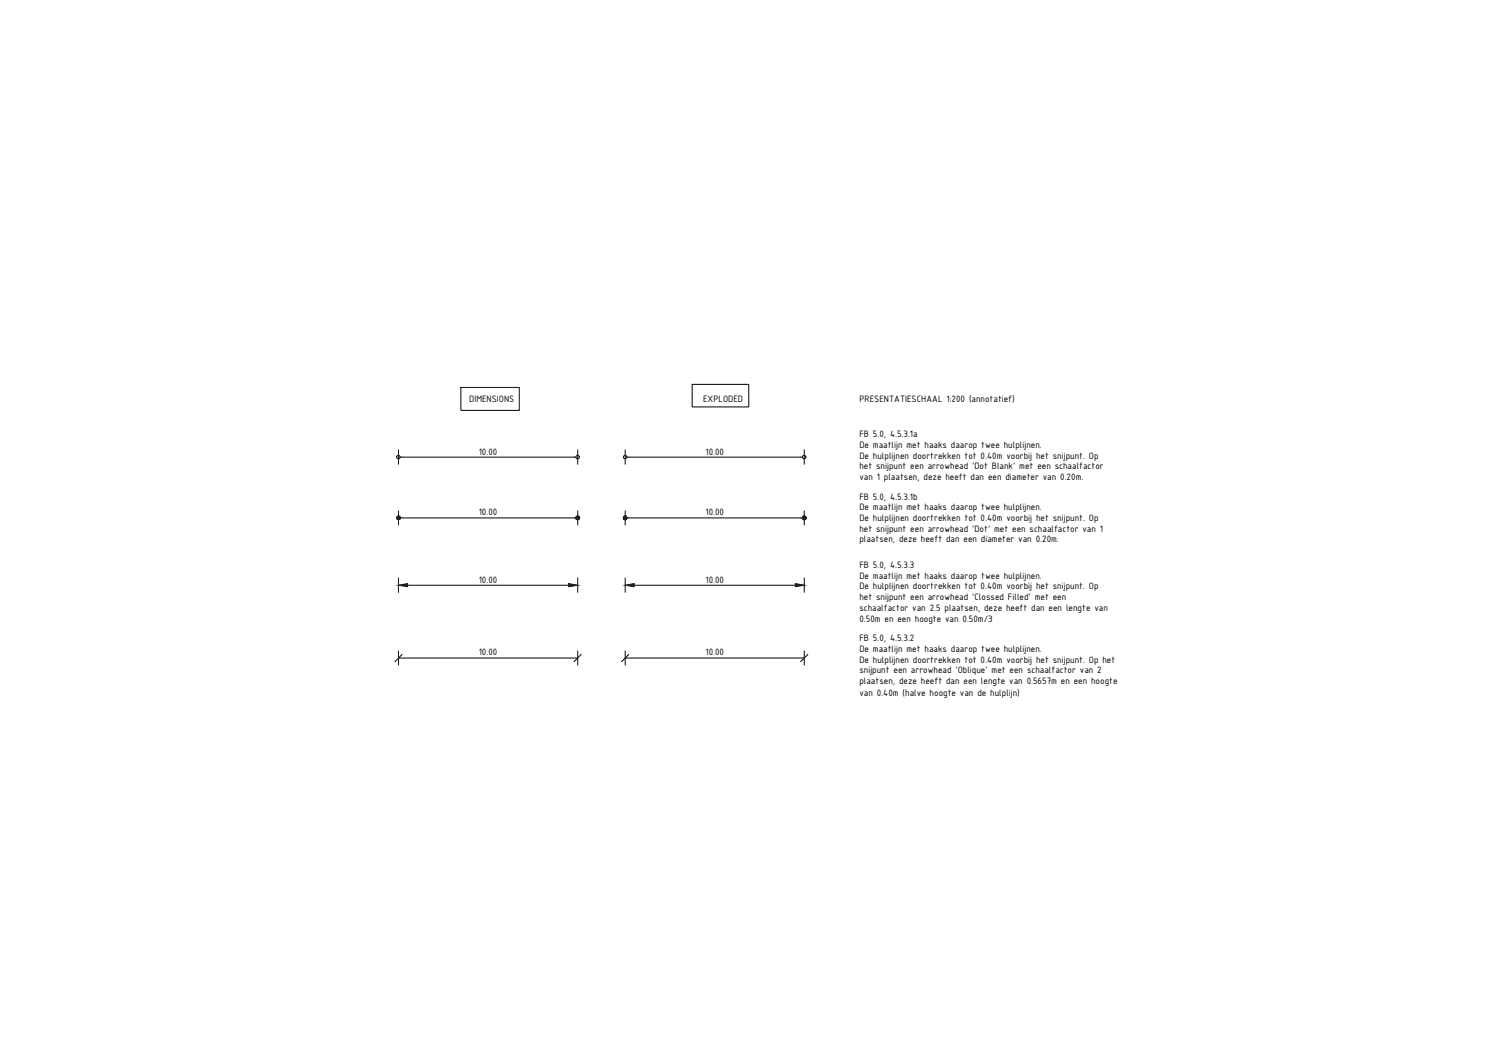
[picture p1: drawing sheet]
<svg xmlns="http://www.w3.org/2000/svg" width="420mm" height="297mm" viewBox="0 0 420 297" stroke-linecap="round" stroke-linejoin="round" font-family="sans-serif">
<defs><g id="words">
<g font-size="2.8">
<text x="131" y="112.1">DIMENSIONS</text>
<text x="196.3" y="112.1">EXPLODED</text>
<text x="239.9" y="112.3">PRESENTATIESCHAAL 1:200 (annotatief)</text>
<text x="239.9" y="122">FB 5.0, 4.5.3.1a</text>
<text x="239.9" y="125">De maatlijn met haaks daarop twee hulplijnen.</text>
<text x="133.6" y="126.9">10.00</text>
<text x="196.9" y="126.9">10.00</text>
<text x="239.9" y="128">De hulplijnen doortrekken tot 0.40m voorbij het snijpunt. Op</text>
<text x="239.9" y="131">het snijpunt een arrowhead 'Dot Blank' met een schaalfactor</text>
<text x="239.9" y="134">van 1 plaatsen, deze heeft dan een diameter van 0.20m.</text>
<text x="133.6" y="143.9">10.00</text>
<text x="196.9" y="143.9">10.00</text>
<text x="239.9" y="139.5">FB 5.0, 4.5.3.1b</text>
<text x="239.9" y="142.5">De maatlijn met haaks daarop twee hulplijnen.</text>
<text x="239.9" y="145.5">De hulplijnen doortrekken tot 0.40m voorbij het snijpunt. Op</text>
<text x="239.9" y="148.4">het snijpunt een arrowhead 'Dot' met een schaalfactor van 1</text>
<text x="239.9" y="151.4">plaatsen, deze heeft dan een diameter van 0.20m.</text>
<text x="239.9" y="158.6">FB 5.0, 4.5.3.3</text>
<text x="239.9" y="161.6">De maatlijn met haaks daarop twee hulplijnen.</text>
<text x="133.6" y="162.7">10.00</text>
<text x="196.9" y="162.7">10.00</text>
<text x="239.9" y="164.6">De hulplijnen doortrekken tot 0.40m voorbij het snijpunt. Op</text>
<text x="239.9" y="167.5">het snijpunt een arrowhead 'Clossed Filled' met een</text>
<text x="239.9" y="170.5">schaalfactor van 2.5 plaatsen, deze heeft dan een lengte van</text>
<text x="239.9" y="173.5">0.50m en een hoogte van 0.50m/3</text>
<text x="239.9" y="179">FB 5.0, 4.5.3.2</text>
<text x="133.6" y="183">10.00</text>
<text x="196.9" y="183">10.00</text>
<text x="239.9" y="182">De maatlijn met haaks daarop twee hulplijnen.</text>
<text x="239.9" y="185">De hulplijnen doortrekken tot 0.40m voorbij het snijpunt. Op het</text>
<text x="239.9" y="188">snijpunt een arrowhead 'Oblique' met een schaalfactor van 2</text>
<text x="239.9" y="191">plaatsen, deze heeft dan een lengte van 0.5657m en een hoogte</text>
<text x="239.9" y="194.2">van 0.40m (halve hoogte van de hulplijn)</text>
</g>
</g></defs>
<!-- layer: 0 -->
<g fill="none" stroke="#000" stroke-width=".28">
<path d="M128.7 108.2h16.3v6.4h-16.3zM193.2 107.3h15.8v6.3h-15.8zM111.2 125.6v4M111.8 127.6h49M161.3 125.6v4M174.5 125.6v4M175 127.6h49M224.5 125.6v4M111.2 142.6v4M111.8 144.6h49M161.3 142.6v4M174.5 142.6v4"/>
<path d="M175 144.6h49M224.5 142.6v4M111.2 161.4v4M113.8 163.4h44.9M161.3 161.4v4M174.5 161.4v4M177 163.4h45M224.5 161.4v4M111.2 183.7h50.1M111.2 181.7v4M112.3 182.7l-2 2M161.3 181.7v4"/>
<path d="M162.2 182.7l-1.9 2M174.5 181.7v4M174.5 183.7h50M175.6 182.7l-2.1 2M224.5 181.7v4M225.5 182.7l-2 2"/>
<circle cx="111.2" cy="127.6" r=".48"/>
<circle cx="161.3" cy="127.6" r=".48"/>
<circle cx="174.5" cy="127.6" r=".48"/>
<circle cx="224.5" cy="127.6" r=".48"/>
</g>
<g fill="#000" stroke="#000" stroke-width=".28">
<path d="M111.2 163.4l2.6-.5v.9zM158.7 162.9l2.6 .5-2.6 .4zM174.5 163.4l2.5-.5v.9zM222 162.9l2.5 .5-2.5 .4z"/>
<path d="M110.8 144.6v.2l.4-.2zM110.8 144.8l.4-.2-.2 .4zM111.2 144.6l-.2 .4 .2 .1z"/>
<path d="M111.2 144.6v.5l.3-.1zM111.2 144.6l.5 .2-.2 .2zM111.2 144.6l.5 .2 .1-.2z"/>
<path d="M111 144.1l.2 .5v-.5zM111 144.1l.2 .5-.4-.3zM110.8 144.3v.3h.4z"/>
<path d="M111.2 144.6h.6l-.1-.3zM111.5 144.1l.2 .2-.5 .3zM111.2 144.1v.5l.3-.5z"/>
<path d="M160.8 144.6v.2l.5-.2zM160.8 144.8l.5-.2-.3 .4zM161.3 144.6l-.3 .4 .3 .1z"/>
<path d="M161 144.1l.3 .5v-.5zM161 144.1l.3 .5-.5-.3zM160.8 144.3v.3h.5z"/>
<path d="M161.3 144.6v.5l.2-.1zM161.3 144.6l.4 .2-.2 .2zM161.3 144.6l.4 .2 .1-.2z"/>
<path d="M161.3 144.6h.5l-.1-.3zM161.5 144.1l.2 .2-.4 .3zM161.3 144.1v.5l.2-.5z"/>
<path d="M174 144.6l.1 .2 .4-.2zM174.1 144.8l.4-.2-.2 .4zM174.5 144.6l-.2 .4 .2 .1z"/>
<path d="M174.5 144.6v.5l.3-.1zM174.5 144.6l.4 .2-.1 .2zM174.5 144.6l.4 .2 .1-.2z"/>
<path d="M174.3 144.1l.2 .5v-.5zM174.3 144.1l.2 .5-.4-.3zM174.1 144.3l-.1 .3h.5z"/>
<path d="M174.5 144.6h.5l-.1-.3zM174.8 144.1l.1 .2-.4 .3zM174.5 144.1v.5l.3-.5z"/>
<path d="M224 144.6l.1 .2 .4-.2zM224.1 144.8l.4-.2-.2 .4zM224.5 144.6l-.2 .4 .2 .1z"/>
<path d="M224.3 144.1l.2 .5v-.5zM224.3 144.1l.2 .5-.4-.3zM224.1 144.3l-.1 .3h.5z"/>
<path d="M224.5 144.6v.5l.3-.1zM224.5 144.6l.5 .2-.2 .2zM224.5 144.6l.5 .2v-.2z"/>
<path d="M224.5 144.6h.5v-.3zM224.8 144.1l.2 .2-.5 .3zM224.5 144.1v.5l.3-.5z"/>
</g>
<g fill="#fff" stroke="#fff" stroke-width=".28">
<path d="M196.9 160.7v2.1l5.2-2.1zM196.9 162.8l5.2-2.1v2.1z"/>
<path d="M196.9 181v2.2l5.2-2.2zM196.9 183.2l5.2-2.2v2.2z"/>
<path d="M196.9 124.9v2.2l5.2-2.2zM196.9 127.1l5.2-2.2v2.2z"/>
<path d="M196.9 141.9v2.2l5.2-2.2zM196.9 144.1l5.2-2.2v2.2z"/>
<path d="M133.6 160.7v2.1l5.3-2.1zM133.6 162.8l5.3-2.1v2.1z"/>
<path d="M133.6 181v2.2l5.3-2.2zM133.6 183.2l5.3-2.2v2.2z"/>
<path d="M133.6 124.9v2.2l5.3-2.2zM133.6 127.1l5.3-2.2v2.2z"/>
<path d="M133.6 141.9v2.2l5.3-2.2zM133.6 144.1l5.3-2.2v2.2z"/>
</g>
<use href="#words"/>
</svg>
